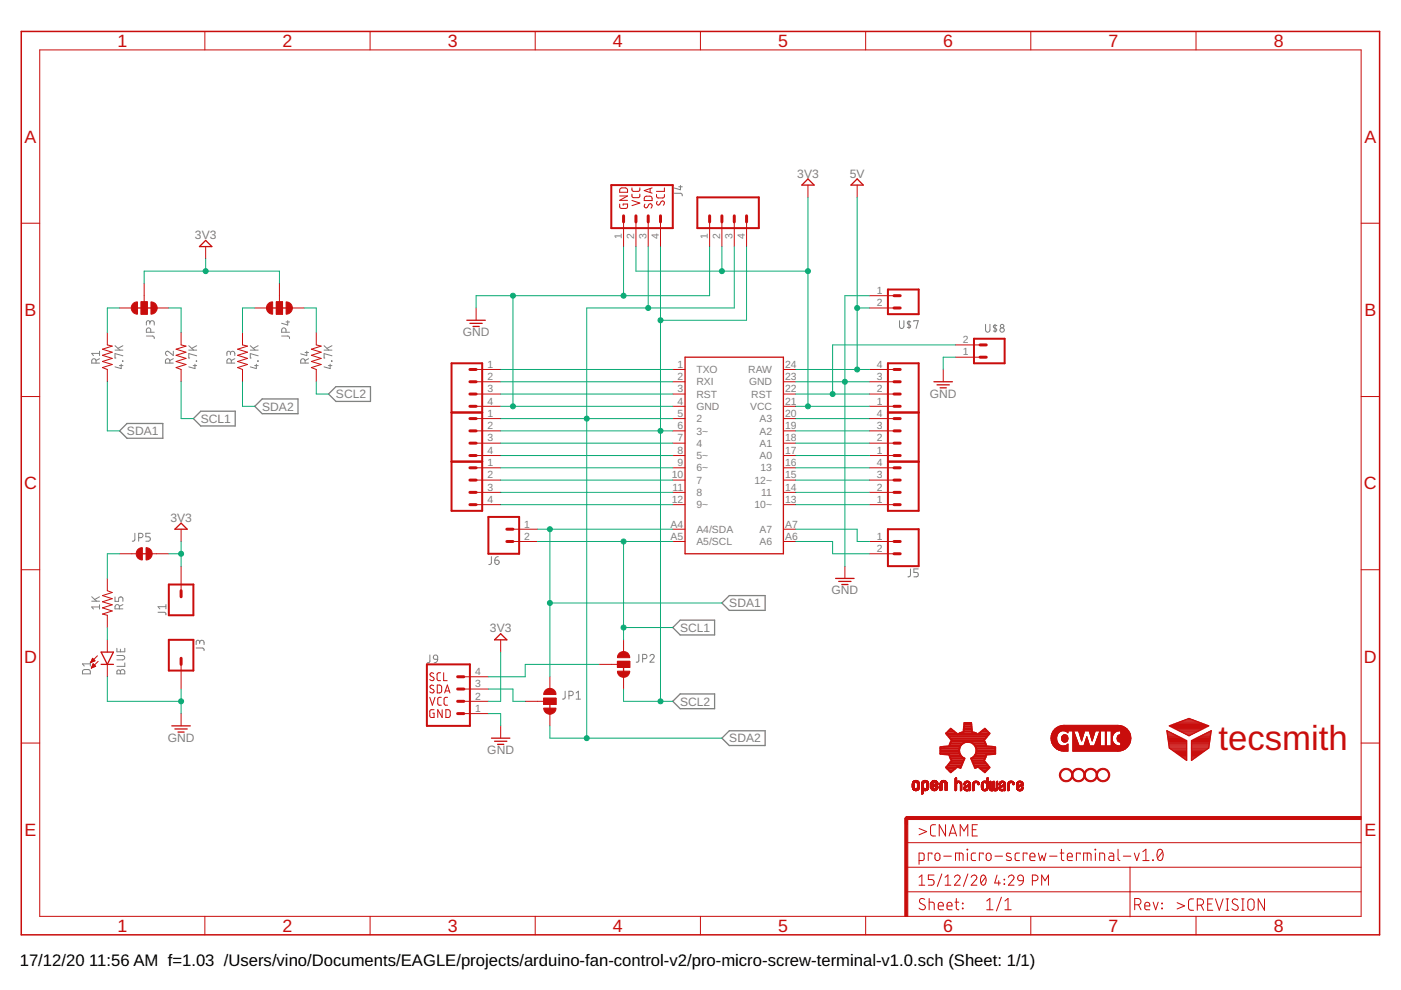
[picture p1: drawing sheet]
<svg xmlns="http://www.w3.org/2000/svg" width="297mm" height="210mm" viewBox="0 0 297 210" stroke-linecap="round" stroke-linejoin="round" font-family="sans-serif">
<defs><g id="words">
<text font-size="7.4" fill="#c90d0c" x="258.4" y="159.1">tecsmith</text>
<g font-size="3.8" fill="#c90d0c">
<text x="24.9" y="10">1</text>
<text x="59.9" y="10">2</text>
<text x="94.9" y="10">3</text>
<text x="130" y="10">4</text>
<text x="165" y="10">5</text>
<text x="200" y="10">6</text>
<text x="235" y="10">7</text>
<text x="270" y="10">8</text>
<text x="5.2" y="30.3">A</text>
<text x="289.3" y="30.3">A</text>
<text x="5.2" y="67">B</text>
<text x="289.3" y="67">B</text>
<text x="5.1" y="103.8">C</text>
<text x="289.2" y="103.8">C</text>
<text x="5.1" y="140.5">D</text>
<text x="289.2" y="140.5">D</text>
<text x="5.2" y="177.3">E</text>
<text x="289.3" y="177.3">E</text>
<text x="24.9" y="197.6">1</text>
<text x="59.9" y="197.6">2</text>
<text x="94.9" y="197.6">3</text>
<text x="130" y="197.6">4</text>
<text x="165" y="197.6">5</text>
<text x="200" y="197.6">6</text>
<text x="235" y="197.6">7</text>
<text x="270" y="197.6">8</text>
</g>
<g font-size="3.5">
<text x="4.2" y="204.7">17/12/20</text>
<text x="18.9" y="204.7">11:56 AM f=1.03 /Users/vino/Documents/EAGLE/projects/arduino-fan-control-v2/pro-micro-screw-terminal-v1.0.sch (Sheet: 1/1)</text>
</g>
<g font-size="2.6" fill="#808080">
<text x="169" y="37.7">3V3</text>
<text x="180.2" y="37.7">5V</text>
<text x="41.3" y="50.7">3V3</text>
<text x="98.1" y="71.3">GND</text>
<text x="42.6" y="89.7">SCL1</text>
<text x="55.6" y="87.1">SDA2</text>
<text x="71.2" y="84.5">SCL2</text>
<text x="197.1" y="84.3">GND</text>
<text x="26.9" y="92.3">SDA1</text>
<text x="36.1" y="110.6">3V3</text>
<text x="154.6" y="128.8">SDA1</text>
<text x="176.3" y="126">GND</text>
<text x="103.9" y="134.1">3V3</text>
<text x="144.2" y="134">SCL1</text>
<text x="144.2" y="149.6">SCL2</text>
<text x="35.6" y="157.3">GND</text>
<text x="103.3" y="159.9">GND</text>
<text x="154.6" y="157.4">SDA2</text>
</g>
<g font-size="2.2" fill="#808080">
<text x="131.9" y="50.7" transform="rotate(-90 131.9 50.7)">1</text>
<text x="134.5" y="50.7" transform="rotate(-90 134.5 50.7)">2</text>
<text x="137.1" y="50.7" transform="rotate(-90 137.1 50.7)">3</text>
<text x="139.7" y="50.7" transform="rotate(-90 139.7 50.7)">4</text>
<text x="150.1" y="50.7" transform="rotate(-90 150.1 50.7)">1</text>
<text x="152.7" y="50.7" transform="rotate(-90 152.7 50.7)">2</text>
<text x="155.3" y="50.7" transform="rotate(-90 155.3 50.7)">3</text>
<text x="157.9" y="50.7" transform="rotate(-90 157.9 50.7)">4</text>
<text x="185.9" y="62.3">1</text>
<text x="185.9" y="64.9">2</text>
<text x="103.3" y="78">1</text>
<text x="143.7" y="78">1</text>
<text x="166.5" y="78">24</text>
<text x="185.9" y="78">4</text>
<text x="204.2" y="75.4">1</text>
<text x="204.2" y="72.8">2</text>
<text x="103.3" y="80.6">2</text>
<text x="103.3" y="83.2">3</text>
<text x="143.7" y="83.2">3</text>
<text x="143.7" y="80.6">2</text>
<text x="147.6" y="81.7">RXI</text>
<text x="147.6" y="79.1">TXO</text>
<text x="158.6" y="79.1">RAW</text>
<text x="158.8" y="81.7">GND</text>
<text x="166.5" y="80.6">23</text>
<text x="166.5" y="83.2">22</text>
<text x="185.9" y="83.2">2</text>
<text x="185.9" y="80.6">3</text>
<text x="103.3" y="85.8">4</text>
<text x="103.3" y="88.4">1</text>
<text x="143.7" y="88.4">5</text>
<text x="143.7" y="85.8">4</text>
<text x="147.6" y="89.5">2</text>
<text x="147.6" y="86.9">GND</text>
<text x="147.6" y="84.3">RST</text>
<text x="159" y="86.9">VCC</text>
<text x="159.3" y="84.3">RST</text>
<text x="161" y="89.5">A3</text>
<text x="166.5" y="88.4">20</text>
<text x="166.5" y="85.8">21</text>
<text x="185.9" y="88.4">4</text>
<text x="185.9" y="85.8">1</text>
<text x="103.3" y="91">2</text>
<text x="103.3" y="93.6">3</text>
<text x="143.7" y="91">6</text>
<text x="143.7" y="93.6">7</text>
<text x="147.6" y="92.1">3~</text>
<text x="147.6" y="94.7">4</text>
<text x="161" y="94.8">A1</text>
<text x="161" y="92.1">A2</text>
<text x="166.5" y="93.6">18</text>
<text x="166.5" y="91">19</text>
<text x="185.9" y="93.6">2</text>
<text x="185.9" y="91">3</text>
<text x="103.3" y="96.2">4</text>
<text x="103.3" y="98.8">1</text>
<text x="103.3" y="101.4">2</text>
<text x="142.4" y="101.4">10</text>
<text x="143.7" y="96.2">8</text>
<text x="143.7" y="98.8">9</text>
<text x="147.6" y="97.4">5~</text>
<text x="147.6" y="100">6~</text>
<text x="161" y="97.4">A0</text>
<text x="161.2" y="100">13</text>
<text x="166.5" y="101.4">15</text>
<text x="166.5" y="98.8">16</text>
<text x="166.5" y="96.2">17</text>
<text x="185.9" y="101.4">3</text>
<text x="185.9" y="98.8">4</text>
<text x="185.9" y="96.2">1</text>
<text x="103.3" y="104">3</text>
<text x="103.3" y="106.6">4</text>
<text x="142.4" y="106.6">12</text>
<text x="142.6" y="104">11</text>
<text x="147.6" y="102.6">7</text>
<text x="147.6" y="105.2">8</text>
<text x="147.6" y="107.8">9~</text>
<text x="160" y="107.8">10~</text>
<text x="160" y="102.6">12~</text>
<text x="161.4" y="105.2">11</text>
<text x="166.5" y="106.6">13</text>
<text x="166.5" y="104">14</text>
<text x="185.9" y="106.6">1</text>
<text x="185.9" y="104">2</text>
<text x="111.2" y="111.8">1</text>
<text x="142.2" y="111.8">A4</text>
<text x="147.6" y="113">A4/SDA</text>
<text x="161" y="113">A7</text>
<text x="166.5" y="111.8">A7</text>
<text x="111.2" y="114.5">2</text>
<text x="142.2" y="114.5">A5</text>
<text x="147.6" y="115.6">A5/SCL</text>
<text x="161" y="115.6">A6</text>
<text x="166.5" y="114.5">A6</text>
<text x="185.9" y="114.5">1</text>
<text x="185.9" y="117.1">2</text>
<text x="100.7" y="143.1">4</text>
<text x="100.7" y="148.3">2</text>
<text x="100.7" y="145.7">3</text>
<text x="100.7" y="150.9">1</text>
</g>
</g></defs>
<g fill="none" stroke="#808080" stroke-width=".21">
<path d="M143.9 39.6h.8M144.3 39.3v.9l-1.3-.3M143 41h1.4l.3 .5M20.4 77v-.5a.46 .46 0 0 0-.5-.4 .46 .46 0 0 0-.4 .4v.5h1.6M21.1 74.5v.9M21.1 76.1l-.7 .3M21.1 74.9h-1.6l.3 .5M24.4 74.2h1.7M24.4 73.3l1 .9M25.3 77.5h.8M25.7 77.2v.9l-1.3-.3M26 76.5l.1 .1z"/>
<path d="M26.1 75.4l-1.7-.4v.9h.2M26.1 73.3l-1.1 .6M31 71.2l1.5 .1 .2 .2v.3M31.8 68.5a.47 .47 0 0 1 .4-.5 .47 .47 0 0 1 .5 .5v.4M31.8 68.7v-.4a.37 .37 0 0 0-.4-.3 .37 .37 0 0 0-.4 .3v.6M32 70.4v-.4a.47 .47 0 0 0-.5-.5 .47 .47 0 0 0-.5 .5v.4h1.7M36 77v-.5a.47 .47 0 0 0-.5-.4 .47 .47 0 0 0-.4 .4v.5h1.6M36.7 74.5v.9l-.9-.8a.45 .45 0 0 0-.7 .2 .45 .45 0 0 0 .4 .6M36.7 76.1l-.7 .3M40 74.2h1.7M40 73.3l1 .9M41 77.5h.7"/>
<path d="M41.3 77.2v.9l-1.3-.3M41.6 76.5l.1 .1zM41.7 75.4l-1.7-.4v.9h.2M41.7 73.3l-1 .6M48.9 74.9a.47 .47 0 0 1 .4-.4 .47 .47 0 0 1 .5 .4v.5M48.9 75.2v-.4a.37 .37 0 0 0-.4-.3 .37 .37 0 0 0-.4 .3v.6M49 77v-.5a.47 .47 0 0 0-.4-.4 .47 .47 0 0 0-.5 .4v.5h1.7M49.8 76.1l-.8 .3M53.1 74.2h1.6M53.1 73.3l1 .9M54 77.5h.7M54.4 77.2v.9l-1.3-.3"/>
<path d="M54.6 76.5l.1 .1zM54.7 75.4l-1.6-.4v.9h.2M54.7 73.3l-1 .6M59.7 71.2l1.5 .1 .2 .5M60.6 70.4v-.4a.47 .47 0 0 0-.4-.5 .47 .47 0 0 0-.5 .5v.4h1.7M60.6 68.3h.8M61 68v.9l-1.3-.4M64.7 77v-.5a.47 .47 0 0 0-.5-.4 .47 .47 0 0 0-.4 .4v.5h1.6M64.7 74.7h.7M65 74.5v.9l-1.2-.4M65.4 76.1l-.7 .3M68.7 74.2h1.7"/>
<path d="M68.7 73.3l1 .9M69.6 77.5h.8M70 77.2v.9l-1.3-.3M70.3 76.5l.1 .1zM70.4 75.4l-1.7-.4v.9h.2M70.4 73.3l-1.1 .6M190.7 68v1.2a.47 .47 0 0 0 .5 .5 .47 .47 0 0 0 .4-.5v-1.2M192.7 68v1.7M193.1 68.3l-.3-.1-.4 .1 .1 .4 .6 .5-.2 .3-.5-.1M193.8 68.2v-.2h.9l-.5 1.7M209 68.8v1.2a.47 .47 0 0 0 .4 .4 .47 .47 0 0 0 .5-.4v-1.2M211 68.8v1.6"/>
<path d="M211.3 69l-.3-.1-.4 .2 .1 .4 .6 .5-.2 .3-.5-.1M28.6 113.1v1.4l-.6 .2M29.4 114h.5a.47 .47 0 0 0 .4-.5 .47 .47 0 0 0-.4-.4h-.5v1.6M31.9 113.1h-1v.7h.6a.47 .47 0 0 1 .4 .5 .47 .47 0 0 1-.4 .4h-.6M104.2 118v1.5l-.6 .2M104.9 118.8h.6a.46 .46 0 0 1 .3 .5 .46 .46 0 0 1-.5 .4 .46 .46 0 0 1-.4-.5zM105.6 118l-.4 .2-.3 .6M19.5 127.5h1.6M19.5 126.5l1 1M21.1 128.7h-1.6l.3 .4M21.1 128.2v.9M21.1 126.5l-1 .6"/>
<path d="M24.4 126.6v.9h.7v-.5a.46 .46 0 0 1 .5-.4 .46 .46 0 0 1 .5 .4v.5M24.8 139h1.2a.47 .47 0 0 1 .5 .4 .47 .47 0 0 1-.5 .5h-1.2M24.8 137.5v.7h1.7v-.7M25.3 129.1v-.4a.47 .47 0 0 0-.5-.5 .47 .47 0 0 0-.4 .5v.4h1.7M25.5 137.6v.6M26.1 128.2l-.8 .3M33.5 129.8h1.4l.3 .2v.4M35.2 128.2v.9M35.2 128.6h-1.7l.4 .5M41.6 137.4h1.4l.2 .2 .1 .3M42.3 136.2a.47 .47 0 0 1 .5-.5 .47 .47 0 0 1 .5 .5v.5M42.3 136.5v-.4a.37 .37 0 0 0-.3-.4 .37 .37 0 0 0-.4 .4v.6"/>
<path d="M91.1 138.9v1.4l-.5 .2M92 139l.3-.1 .4 .1 .1 .8-.8-.1-.1-.4zM92.8 139.8l-.1 .4-.6 .3M135.4 138.7v1.5l-.2 .2h-.3M136.2 139.7h.5a.46 .46 0 0 0 .5-.5 .46 .46 0 0 0-.5-.5h-.5v1.7M137.8 139.1a.46 .46 0 0 1 .6-.3 .46 .46 0 0 1 .2 .7l-.8 .9h.9M193 120.6v1.5l-.5 .2M194.7 120.6h-.9v.8h.5a.47 .47 0 0 1 .4 .4 .47 .47 0 0 1-.4 .5h-.5M17.6 142.1l1.3-.1 .2 .2 .1 .7h-1.7zM19.2 140.3v.9M19.2 140.8h-1.7l.4 .4M24.9 142.2l.4-.1 .2 .3a.47 .47 0 0 1 .5-.4 .47 .47 0 0 1 .5 .4v.5h-1.7z"/>
<path d="M25.5 142.4v.5M26.5 140.5v.8h-1.7M119.8 146.6v1.4l-.5 .2M120.6 147.5h.5a.47 .47 0 0 0 .4-.5 .47 .47 0 0 0-.4-.4h-.5v1.6M122.2 148.2h.9M122.2 146.9l.4-.3v1.6"/>
<circle cx="212.5" cy="69.1" r=".37"/>
<circle cx="212.5" cy="70" r=".46"/>
</g>
<path d="M25.4 91.4l1.5-1.6h7.6v3.1h-7.6zM41 88.8l1.6-1.6h7.3v3.1h-7.3zM55.6 84.6h7.6v3.1h-7.6l-1.6-1.6zM69.7 83.5l1.5-1.5h7.3v3.1h-7.3zM142.6 133.1l1.6-1.6h7.3v3.1h-7.3zM153.1 127.8l1.5-1.5h7.6v3.1h-7.6zM142.6 148.7l1.6-1.6h7.3v3.2h-7.3zM153.1 156.5l1.5-1.6h7.6v3.2h-7.6z" fill="none" stroke="#808080" stroke-width=".28"/>
<g fill="#c90d0c" stroke="#c90d0c" stroke-width=".21">
<path d="M191.8 173.5h.7v20.8h-.7z"/>
<path d="M192.2 173.1h96.4v.7h-96.4z"/>
<path d="M130.9 140.2h2.6v1.3h-2.6z"/>
<path d="M115.3 148h2.6v1.4h-2.6z"/>
<path d="M29.9 64h1.3v2.6h-1.3z"/>
<path d="M58.6 64h1.3v2.6h-1.3z"/>
</g>
<g fill="none" stroke="#c90d0c" stroke-width=".21">
<path d="M8.4 10.6h280.2v183.7h-280.2zM43.4 6.7v3.9M78.5 6.7v3.9M113.5 6.7v3.9M148.5 6.7v3.9M183.5 6.7v3.9M218.5 6.7v3.9M253.6 6.7v3.9M131.5 40l.3-.2 1 .1 .2 .2 .1 .7h-1.7zM134 39.8v.6l.4 .2h1l.2-.2 .1-.6M137.8 40v.8M138.3 39.8l-1.7 .6 1.7 .6"/>
<path d="M140.9 39.8v.8h-1.7M171.3 39.2v2.6M181.7 39.2v2.6M4.5 47.3h3.9M43.6 52.3v2.6M131.4 43.3l.1 .8h1.4l.2-.8h-1v.2M131.4 41.6h1.7l-1.7 .9h1.7M132.2 47.1v5.2M134 41.2v.5l.4 .2h1l.2-.2 .1-.5M134 42.5l1.7 .6-1.7 .5M134.8 47.1v5.2M136.7 43.3l-.1 .6 .4 .2 .3-.2 .3-.5a.39 .39 0 0 1 .5-.2 .39 .39 0 0 1 .1 .6l-.2 .3"/>
<path d="M136.7 41.7l1.3-.1 .2 .3 .1 .6h-1.7zM137.4 47.1v5.2M139.2 41.2v.6l.4 .2h1l.2-.2 .1-.6M139.3 42.7l-.1 .4 .4 .4 .2-.1 .4-.6a.45 .45 0 0 1 .7 0 .45 .45 0 0 1-.3 .7M140 47.1v5.2M150.5 47.1v5.2M153.1 47.1v5.2M155.7 47.1v5.2M158.3 47.1v5.2M288.6 47.3h3.9M22.8 70.5v2.6l1 .3-2.1 .6 2.1 .7-2.1 .6 2.1 .7-2.1 .6 2.1 .7-2.1 .6 1.1 .4v2.6M25.4 65.3h2.6"/>
<path d="M29.9 64h1.3v2.6h-1.3zM30.6 60.1v3.9M33.2 65.3h2.6M38.4 70.5v2.6l1 .3-2.1 .6 2.1 .7-2.1 .6 2.1 .7-2.1 .6 2.1 .7-2.1 .6 1.1 .4v2.6M51.4 70.5v2.6l1.1 .3-2.1 .6 2.1 .7-2.1 .6 2.1 .7-2.1 .6 2.1 .7-2.1 .6 1 .4v2.6M54 65.3h2.6M58.6 64h1.3v2.6h-1.3zM59.2 60.1v3.9M61.8 65.3h2.7M67.1 70.5v2.6l1 .3-2.1 .6 2.1 .7-2.1 .6 2.1 .7-2.1 .6 2.1 .7-2.1 .6 1.1 .4v2.6M100.9 78.3h5.3M100.9 65.3v2.6"/>
<path d="M142.6 78.3h2.6M166.1 78.3h2.6M184.3 78.3h5.2M184.3 62.7h5.2M184.3 65.3h5.2M200 78.3v2.6M202.6 75.7h5.2M202.6 73.1h5.2M4.5 84.1h3.9M100.9 88.8h5.3M100.9 91.4h5.3M100.9 94h5.3"/>
<path d="M100.9 96.6h5.3M100.9 99.2h5.3M100.9 86.1h5.3M100.9 80.9h5.3M100.9 83.5h5.3M142.6 88.8h2.6M142.6 91.4h2.6M142.6 94h2.6M142.6 96.6h2.6M142.6 99.2h2.6M142.6 86.1h2.6M142.6 80.9h2.6"/>
<path d="M142.6 83.5h2.6M166.1 88.8h2.6M166.1 91.4h2.6M166.1 94h2.6M166.1 96.6h2.6M166.1 99.2h2.6M166.1 86.1h2.6M166.1 80.9h2.6M166.1 83.5h2.6M184.3 88.8h5.2M184.3 91.4h5.2M184.3 94h5.2"/>
<path d="M184.3 96.6h5.2M184.3 99.2h5.2M184.3 86.1h5.2M184.3 80.9h5.2M184.3 83.5h5.2M288.6 84.1h3.9M25.4 117.4h3.5M32.3 117.4h3.5M38.4 112.2v2.6M100.9 101.8h5.3M100.9 104.4h5.3M100.9 107h5.3"/>
<path d="M108.8 112.2h5.2M108.8 114.8h5.2M142.6 101.8h2.6M142.6 104.4h2.6M142.6 107h2.6M142.6 112.2h2.6M142.6 114.8h2.6M166.1 101.8h2.6M166.1 104.4h2.6M166.1 107h2.6M166.1 112.2h2.6M166.1 114.8h2.6"/>
<path d="M184.3 101.8h5.2M184.3 104.4h5.2M184.3 107h5.2M184.3 114.8h5.2M184.3 117.4h5.2M4.5 120.8h3.9M19.5 139.9h.4M19.5 139.8h.3M19.6 139.6h.1M19.6 139.6l.6 .5-1 .4zM20.7 139l-1.5 1.5M22.8 122.6v2.6l1 .4-2.1 .7 2.1 .6-2.1 .7 2.1 .6-2.1 .7 2.1 .6-2.1 .7 1.1 .3v2.6"/>
<path d="M22.8 135.7v2.6M38.4 120v5.2M106.2 135.7v2.6M132.2 135.7v2.6M179.1 120v2.6M288.6 120.8h3.9M4.5 157.5h3.9M19.3 140.4h.2M19.3 140.3h.4M19.4 141.6h.1M19.4 140.1h.6M19.4 141.5h.3"/>
<path d="M19.4 140h.7M19.5 141.4h.5M19.5 141.3h.8M19.6 141.1h.6M19.6 141h.4M19.7 140.9h.2M19.7 140.8h.1M20.3 141.3l-.6-.6-.3 .9M20.3 141.3l-.9 .3M20.8 140.2l-1.4 1.4M22.8 140.9v2.6M38.4 140.9v5.2"/>
<path d="M38.4 151.3v2.6M91.1 147.8l.6 1.7 .5-1.7M91.9 145.4l-.4-.2-.2 .2-.1 .2v.3l.7 .3a.45 .45 0 0 1-.1 .7 .45 .45 0 0 1-.7-.2M91.9 142.8l-.4-.2-.2 .1-.1 .3v.3l.7 .3a.45 .45 0 0 1-.1 .7 .45 .45 0 0 1-.7-.2M92 150.5h-.7l-.2 .2v1.1l.2 .3h.7v-.9h-.2M92.7 145.2l.7 .1 .2 .2v1.1l-.2 .3h-.7zM93.4 142.6l-.5 .1-.2 .3v1.1l.2 .2h.5M93.6 147.8l-.6 .1-.2 .3v1.1l.2 .2h.6M93.7 150.5v1.6l-.9-1.6v1.6M94.1 142.6v1.7h.7M94.3 146.9l.5-1.7 .6 1.7M94.4 146.5h.8"/>
<path d="M94.5 150.5h.7l.2 .2 .1 1-.3 .4h-.7zM94.9 147.8l-.5 .1-.3 .3 .1 1.1 .2 .2h.5M98.3 151.3h5.2M98.3 148.7h5.2M98.3 146.1h5.2M98.3 143.5h5.2M106.2 153.9v2.6M111.4 148.7h3.9M115.3 148h2.6v1.4h-2.6zM116.6 143.5v2.6M116.6 151.3v2.6M127 140.9h3.9"/>
<path d="M130.9 140.2h2.6v1.3h-2.6zM132.2 143.5v2.6M222.8 156.5l.1 .6M222.8 156.7h1.2M222.8 156.6h1.2M222.8 156.5h1.2M222.8 156.4h1.2M222.9 156.9h1.1M222.9 156.8h1.1M222.9 156.3h1.1M222.9 156.2h1.1M222.9 156l-.1 .5"/>
<path d="M222.9 157.1h.1M222.9 157h1.2M222.9 156.1h1.2M222.9 156h1.2M222.9 155.9v.1M222.9 157.1l.2 .5M222.9 157.1h1.2M222.9 155.9h1.2M222.9 155.8h1.3M222.9 157.2h1.2M223 157.3h1.2M223 155.7h1.2"/>
<path d="M223 157.4h1.2M223 157.5h1.2M223 155.6h1.2M223 157.5h1.3M223 155.6h1.3M223.1 157.6l.5 .8M223.1 157.6h1.2M223.1 155.5h1.2M223.1 155.4h1.3M223.1 157.7h1.3M223.1 155.3h1.4M223.1 157.8h1.4"/>
<path d="M223.2 155.3h1.3M223.2 157.8h1.3M223.2 157.9h1.4M223.2 155.2h1.4M223.2 155.1h1.5M223.2 158h1.5M223.3 155h1.6M223.3 158h1.5M223.3 155l-.4 .9M223.3 155h1.8M223.3 158.1h1.7M223.4 154.9h15.8"/>
<path d="M223.4 158.2h3M223.4 154.8h15.8M223.5 158.2h2.9M223.5 154.8h15.6M223.5 158.3h2.9M223.5 154.7h15.6M223.6 158.4h2.8M223.6 158.4l.4 .4M223.6 154.6h15.4M223.6 154.6l-.3 .4M223.6 158.5h2.8M223.7 154.6h-.1"/>
<path d="M223.7 154.6h15.2M223.7 158.5h2.7M223.8 154.5h15M223.8 158.6h2.6M223.8 154.4h15M223.9 158.7h2.5M223.9 154.3h14.8M224 158.7h2.4M224 154.3l-.3 .3M224 158.8h.1M224 156.5v.4M224 154.3h14.6"/>
<path d="M224 156.9l.1 .3M224 156.9h.1M224 156.2v.3M224.1 154.2l-.1 .1M224.1 158.8h2.3M224.1 157.2l.1 .3M224.1 155.9l-.1 .3M224.1 154.2h14.4M224.2 158.9h2.2M224.2 157.5h.1M224.3 155.6l-.2 .3M224.3 154.1h14"/>
<path d="M224.3 157.5l.6 .6M224.3 159h2.1M224.4 154.1h13.8M224.5 159h1.9M224.5 154h13.6M224.6 155.2l-.3 .4M224.6 159.1h1.8M224.8 153.9h13M224.9 159.2h1.5M224.9 158.1h.1M224.9 155l-.3 .2M224.9 158.1l.6 .1"/>
<path d="M225 153.9h12.6M225.1 156.6h1.3M225.1 156.5h1.3M225.1 156.8h1.3M225.1 156.7h1.3M225.1 156.4h1.3M225.1 156.9a.67 .67 0 0 0 1.2 .2M225.1 156.3h1.3M225.1 156.3v.6M225.1 156.9h1.3M225.1 157h1.2M225.1 156.2h1.3"/>
<path d="M225.2 157h1.1M225.2 156.1h1.1M225.2 159.2h1.2M225.2 157.1h1.1M225.2 156h1.1M225.3 156l-.2 .3M225.3 156h.1M225.3 157.2h.9M225.3 156h.9M225.4 155.9h.7M225.4 157.2h.7M225.4 154.9l-.5 .1"/>
<path d="M225.5 155.9l-.2 .1M225.5 155.8h.5M225.6 157.3h.3M225.6 154.9l11.6 .1M225.7 158.2h-.1M225.8 155h.2M225.9 158.1l-.1 .1M225.9 158.1h.5M226 155.8l-.5 .1M226 155.8v.1M226 155l.1 .1M226 155h.4"/>
<path d="M226 155.9l.2 .1M226.1 158h.3M226.1 155.1l.2 .1M226.1 155.1h.3M226.2 158h.2M226.2 156h.1M226.3 155.2v.1M226.3 155.2h.1M226.3 156l.1 .3M226.3 157.9h.1M226.3 155.3h.1M226.4 155.3h.1"/>
<path d="M226.4 156.9l-.1 .2M226.4 156.3v.6M226.4 157.8v1.5l-1.4-.1-.9-.4M226.4 155v.4l-.1-.1M226.4 157.8h.1M226.4 157.8l-.5 .3M226.5 155h-.1M227.5 157.5h1.1M227.5 159.2h9.9M227.5 158.2h11.7M227.5 155.8h.4M227.5 157.3h1"/>
<path d="M227.5 158.1h9.5M227.5 159.2h10.2M227.5 159.1h10.5M227.5 159h10.6M227.5 159h10.8M227.5 158.9h10.9M227.5 158.8h11M227.5 158.7h11.1M227.5 158.7h11.2M227.5 158.6h11.3M227.5 158.5h11.4M227.5 158.5h11.5"/>
<path d="M227.5 158.4h11.5M227.5 158.3h11.6M227.5 158.2h11.6M227.5 158h1.2M227.5 157.9h1.2M227.5 157.8h1.2M227.5 157.8h1.1M227.5 157.7h1.1M227.5 157.6h1.1M227.5 157.5h1M227.5 157.4h1M227.5 157.2h1"/>
<path d="M227.5 157.2h.9M227.5 157.1h.9M227.5 157h.9M227.5 156.9h.8M227.5 156.8h.8M227.5 156.7h.8M227.5 156.6h.7M227.5 156.5h.7M227.5 156.4h.7M227.5 156.3h.6M227.5 156.2h.6M227.5 156.1h.5"/>
<path d="M227.5 156h.5M227.5 155.9h.5M227.5 155.7h.4M227.5 155.6h.4M227.5 155.6h.3M227.5 155.5h.3M227.5 155.4h.3M227.5 155.3h.3M227.5 155.3h.2M227.5 155.2h.2M227.5 155.1h.2M227.5 155h.2"/>
<path d="M227.6 155h-.1v4.3h9.5l1.1-.2 .5-.3M227.6 155l1.2 3.1M228.7 155l.6 2.1M228.7 155h1.2M228.7 155.1h1.2M228.7 155.2h1.2M228.8 155.3h1M228.8 155.4h1M228.8 155.5h1M228.9 155.6h.9M228.9 155.7h.8M228.9 155.8h.8"/>
<path d="M229 155.9h.7M229 156h.7M229 156h.6M229 156.1h.6M229 156.2h.6M229.1 156.3h.5M229.1 156.4h.4M229.1 156.5h.4M229.2 156.5h.3M229.2 156.6h.3M229.2 156.7h.2M229.2 156.8h.2"/>
<path d="M229.3 156.9h.1M229.3 157h.1M229.8 158.1h.1M229.8 158h1.2M229.9 158h1.1M229.9 157.9h1M229.9 157.8h1M230 157.7h.9M230 155l-.7 2.1M230 157.6h.9M230 157.5h.8M230 157.4h.8"/>
<path d="M230.1 157.3h.7M230.1 157.2h.7M230.1 157.2h.6M230.1 157.1h.6M230.2 157h.5M230.2 156.9h.5M230.2 156.8h.4M230.3 156.8h.3M230.3 156.7h.3M230.3 156.6h.2M230.3 156.5h.2M230.4 156.4h.1"/>
<path d="M230.4 156.3h.1M230.4 156.2l-.6 1.9M230.4 156.2l.7 1.9M230.4 156.2h.1M230.9 155l.6 2.1M231 155h1.2M231 155.1h1.2M231 155.2h1.1M231 155.3h1.1M231.1 155.4h1M231.1 155.3h1M231.1 155.5h1"/>
<path d="M231.1 155.6h.9M231.1 155.7h.9M231.2 155.8h.8M231.2 155.8h.7M231.2 155.9h.7M231.2 156h.7M231.3 156.1h.6M231.3 156.2h.5M231.3 156.3h.5M231.4 156.4h.4M231.4 156.5h.4M231.4 156.5h.3"/>
<path d="M231.4 156.6h.3M231.4 156.7h.3M231.5 156.8h.2M231.5 156.8h.1M231.5 156.9h.1M231.5 157h.1M232.1 158.1h-.1M232.1 158h1.2M232.2 157.9h1.1M232.2 157.8h1.1M232.2 155l-.7 2.1M232.2 157.7h1.1"/>
<path d="M232.2 157.6h1.1M232.3 157.5h1M232.3 157.4h1M232.3 157.3h1M232.4 157.2h.9M232.4 157.1h.9M232.5 157h.8M232.5 156.9h.8M232.5 156.8h.8M232.6 156.8h.7M232.6 156.7h.7M232.6 156.6h.7"/>
<path d="M232.6 156.5h.7M232.7 156.5h.6M232.7 156.4h.6M232.7 156.3h.6M232.8 156.2h.5M232.8 156.1h.5M232.8 156h.5M232.9 156h.4M232.9 155.9h.4M232.9 155.8h.4M233 155.7h.3M233 155.6h.3"/>
<path d="M233 155.5h.3M233 155.4h.3M233.1 155.3h.2M233.1 155.2h.2M233.2 155.1h.1M233.2 155h.1M233.2 155l-1.1 3.1M233.3 155v3.1M234.4 157.5h.2M234.4 155v3.1h.2v-3.1M234.4 155.8h.2M234.4 157.3h.2"/>
<path d="M234.4 158h.2M234.4 157.9h.2M234.4 157.8h.2M234.4 157.7h.2M234.4 157.6h.2M234.4 157.4h.2M234.4 157.2h.2M234.4 157.1h.2M234.4 157h.2M234.4 156.9h.2M234.4 156.8h.2M234.4 156.7h.2"/>
<path d="M234.4 156.6h.2M234.4 156.5h.2M234.4 156.4h.2M234.4 156.3h.2M234.4 156.2h.2M234.4 156.1h.2M234.4 156h.2M234.4 155.9h.2M234.4 155.7h.2M234.4 155.6h.2M234.4 155.5h.2M234.4 155.4h.2"/>
<path d="M234.4 155.3h.2M234.4 155.2h.2M234.4 155.1h.2M234.4 155h.2M234.6 155h.1M234.6 158.1h.1M235.6 157.5h.5M235.6 155v3.1l.6-.4M235.6 155.8h.4M235.6 157.3h.4M235.6 158h1.1M235.6 158h1"/>
<path d="M235.6 157.9h.9M235.6 157.8h.8M235.6 157.8h.7M235.6 157.7h.6M235.6 157.6h.6M235.6 157.4h.4M235.6 157.2h.3M235.6 157.1h.3M235.6 157h.3M235.6 156.9h.3M235.6 156.8h.2M235.6 156.7h.2"/>
<path d="M235.6 156.6h.2M235.6 156.5h.2M235.6 156.4h.2M235.6 156.3h.2M235.6 156.3h.3M235.6 156.2h.3M235.6 156.1h.3M235.6 156h.3M235.6 155.9h.3M235.6 155.7h.5M235.6 155.6h.5M235.6 155.5h.6"/>
<path d="M235.6 155.4h.6M235.6 155.3h.7M235.6 155.3h.8M235.6 155.2h.9M235.6 155.1h1.1M235.6 155h1.2M235.8 156.6l.1 .6M235.8 156.5v.1M235.9 157.2h.1M235.9 157.2l.3 .5M235.9 155.9l-.1 .6M236.2 157.7h.1"/>
<path d="M236.2 155.4l-.3 .5M236.3 157.7l.5 .4 .6 .1M236.8 155l-.6 .4M236.9 156.5v.3M236.9 156.7h2.9M236.9 156.6h2.9M236.9 156.5h2.9M236.9 156.8h2.8M236.9 156.4h2.9M236.9 156.3h2.9M236.9 156.3v.2M236.9 156.8v.1"/>
<path d="M236.9 156.9l.3 .4M236.9 156.9h2.8M236.9 156.3h2.8M236.9 156.2v.1M236.9 156.2h2.8M236.9 157h2.8M237 156.1h2.7M237 157h2.7M237 156h2.7M237 156l-.1 .2M237 157.1h2.7M237 156h.1"/>
<path d="M237.1 156h2.6M237.1 157.2h2.6M237.2 155.9h2.5M237.2 157.2h2.4M237.2 157.3h.3M237.3 155.8h2.4M237.4 154.9l-.6 .1M237.4 157.3h2.2M237.4 155.8l-.4 .2M237.6 157.3v.8M237.6 157.5h2M237.6 155h1.7"/>
<path d="M237.6 154.9v.9M237.6 158.1l-.1 .1M237.6 158.1h1.7M237.6 158h1.7M237.6 158h1.8M237.6 157.9h1.8M237.6 157.8h1.8M237.6 157.8h1.9M237.6 157.7h1.9M237.6 157.6h1.9M237.6 157.4h2M237.6 155.8h2"/>
<path d="M237.6 155.7h2M237.6 155.6h2M237.6 155.5h2M237.6 155.4h1.9M237.6 155.3h1.9M237.6 155.3h1.8M237.6 155.2h1.8M237.6 155.1h1.8M238.1 154l-1.1-.2h-11.4l-1.5 .4M238.1 154l.9 .6M239 154.6h.1M239 158.5l-.4 .3"/>
<path d="M239 154.6l.3 .4M239.3 155l.2 .4M239.3 158l-.3 .5M239.5 157.6l-.2 .4M239.5 155.4l.1 .1M239.6 155.5l.1 .5M239.7 156h.1M239.7 157.1l-.2 .5M239.7 156l.1 .5M239.8 156.5l-.1 .6M239.8 156.5h.1M288.6 157.5h3.9"/>
<path d="M192.2 178.7h96.4M193.4 166.9l.4 .1M193.4 166.9h.4M193.4 166.8h.4M193.4 166.7h.4M193.4 166.6h.4M193.4 166.5h.4M193.4 166.4h.4M193.4 166.3h.4M193.4 166.2h.4M193.4 167h.5M193.4 166.1h.5"/>
<path d="M193.5 167.2h.5M193.5 167.1h.4M193.5 167l.4 .1M193.5 167.2h.6M193.5 165.9h1.4M193.5 167.3h1.4M193.5 167.3h1.3M193.5 165.8h1.3M193.6 167.4h1.2M193.6 165.8h1.2M193.6 167.4h1.1M193.6 165.7h1.2"/>
<path d="M193.7 167.5h1M193.7 165.7h1M193.7 165.6h.9M193.8 167.5h.8M193.8 165.5h.7M193.8 167.6h.7M193.8 166.2h-.4M193.9 166.1h-.5M193.9 166h-.4M194 165.5h.4M194 165.9l-.5 .1M194 167.6h.4"/>
<path d="M194.1 165.9h-.6M194.3 165.9h.6M194.3 167.2h.6M194.4 165.9l.5 .1M194.4 166h.5M194.5 167.1h.4M194.5 166.1h.4M194.5 167h.4M194.5 166.9h.4M194.5 166.8h.4M194.5 166.7h.4M194.5 166.6h.4"/>
<path d="M194.5 166.5h.4M194.5 166.4h.4M194.5 166.3h.4M194.5 166.2h.4M194.9 175.7l1.6 .6-1.6 .7M194.9 167.2h-.5M194.9 167.1h-.5M195.4 168.3h.2M195.4 168.2h.4M195.4 168.1h.4M195.4 168h.4M195.4 167.9h.4"/>
<path d="M195.4 167.8h.4M195.4 167.7h.4M195.4 167.6h.4M195.4 167.3h1.4M195.4 167.2h.6M195.4 167.1h.5M195.4 167l.5 .1M195.4 167h.4M195.4 166.9h.4M195.4 166.8h.4M195.4 166.7h.4M195.4 166.6h.4"/>
<path d="M195.4 166.5h.4M195.4 166.4h.4M195.4 166.3h.4M195.4 166.2h.4M195.4 166.1h.4M195.5 165.8h1.3M195.6 165.7h1.1M195.6 165.7h1M195.7 165.6h.9M195.7 168.3h-.3M195.8 168.2l-.4 .1M195.8 165.5h.7"/>
<path d="M195.8 166.1h-.4M195.9 166h-.5M195.9 165.9l-.5 .1M195.9 165.5h.5M196 167.6h.3M196 165.9h-.5M196.3 167.2h.5M196.3 165.9h.5M196.4 166h.5M196.4 166.1h.5M196.5 167h.4M196.5 166.1h.4"/>
<path d="M196.5 167.6h-1.1M196.5 166.2h.4M196.5 166.9h.4M196.5 166.8h.4M196.5 166.7h.4M196.5 166.6h.4M196.5 166.5h.4M196.5 166.4h.4M196.5 166.3h.4M196.6 167.5l-1.2 .1M196.7 167.5h-1.3M196.7 167.4h-1.3"/>
<path d="M196.8 167.3h-1.4M196.8 165.8l-1.3 .1M196.9 167.1h-.5M197.4 167h.4M197.4 166.6h1.1M197.4 166.4h1.4M197.4 166.4h.3M197.4 166.3h.3M197.4 166.2h.4M197.4 166.1h.4M197.4 167.2h.5M197.4 167.1h.4"/>
<path d="M197.4 167.2h.6M197.4 167.3h1.4M197.4 165.9h1.4M197.5 167.3h1.2M197.5 165.8h1.3M197.5 167.4h1.2M197.5 165.7l1.2 .1M197.5 165.7h1.2M197.6 167.4h1M197.6 167.5h1M197.6 165.6l1 .1M197.7 167.5h.8"/>
<path d="M197.7 165.6h.8M197.7 165.5h.8M197.8 167.6h.7M197.8 166.9l-.4 .1M197.8 166.1h-.4M197.8 166.9h-.4M197.8 166h-.4M197.9 165.5h.4M197.9 165.9l-.5 .1M197.9 167.6h.4M197.9 166.8l-.5 .1M198 166.4h.8"/>
<path d="M198 165.9h-.6M198 166.3h.8M198.1 166.8h-.7M198.2 166.7l-.8 .1M198.2 166.3h.6M198.2 165.9h.6M198.2 166.2h.6M198.3 166.7h-.9M198.3 165.9h.5M198.4 174.9h-.6a.51 .51 0 0 0-.5 .5l.1 1.6 .3 .2h.7M198.4 166h.4M198.4 167.1h.4"/>
<path d="M198.4 166.2h.4M198.4 166.1h.4M198.4 167h.4M198.4 166.6l-1 .1M198.5 166.9h.3M198.5 166.8h.3M198.6 166.8h.2M198.7 166.5l-1.3 .1M198.8 166.7h.1M198.8 166.5h-1.4M198.8 167.2h-.6M198.8 167.2h-.5"/>
<path d="M199.3 167.4h.4M199.3 167.3h.4M199.3 167.2h.4M199.3 167.1h.4M199.3 167h.4M199.3 166.9h.4M199.3 166.8h.4M199.3 166.7h.4M199.3 166.6h.4M199.3 166.5h.4M199.3 166.4h.4M199.3 166.3h.4"/>
<path d="M199.3 166.2h.4M199.3 166.1h.5M199.4 167.6h.1M199.4 165.9h1.3M199.4 165.8h1.3M199.5 165.8h1.2M199.5 165.7h1.1M199.6 167.6h-.3M199.6 165.7h1M199.6 165.6h.9M199.7 167.5l-.4 .1M199.7 167.5h-.4"/>
<path d="M199.7 165.5h.7M199.7 166.1h-.4M199.8 166h-.5M199.8 165.5h.5M199.9 165.9l-.5 .1M200 165.9h-.6M200.2 165.9h.5M200.3 165.9l.5 .1M200.3 166h.5M200.4 166.1h.4M200.4 167.4h.4M200.4 167.3h.4"/>
<path d="M200.4 167.2h.4M200.4 167.1h.4M200.4 167h.4M200.4 166.9h.4M200.4 166.8h.4M200.4 166.7h.4M200.4 166.6h.4M200.4 166.5h.4M200.4 166.4h.4M200.4 166.3h.4M200.4 166.2h.4M200.5 174.9v2.3l-1.4-2.3v2.3"/>
<path d="M200.7 167.6h-.3M200.8 167.5l-.4 .1M200.8 167.5h-.4M201.2 177.2l.8-2.3 .8 2.3M201.4 176.7h1.2M202.5 167.6h.1M202.5 167.4h.3M202.5 167.3h.3M202.5 167.2h.3M202.5 167.1h.3M202.5 167h.3M202.5 166.9h.3"/>
<path d="M202.5 166.8h.3M202.5 166.7h.3M202.5 166.6h.3M202.5 166.5h.3M202.5 166.4h.3M202.5 166.3h.3M202.5 166.2h.3M202.5 165.8l1.3 .1M202.5 165.8h1.2M202.5 165.7l1.1 .1M202.5 165.7h1.1M202.5 165.6h.3"/>
<path d="M202.5 165.5h.3M202.5 165.4h.3M202.5 165.3h.3M202.5 165.2h.3M202.5 165.1h.3M202.5 165h.3M202.6 165h.2M202.8 167.6h-.3M202.8 167.5l-.3 .1M202.8 167.5h-.3M202.8 166.2h-.3M202.9 166.1h-.4"/>
<path d="M203 166h-.5M203 165.7h.5M203.1 165.9l-.6 .1M203.2 165.6h.1M203.4 165.9l.4 .1M203.5 166h.4M203.5 166.1h.4M203.6 166.1h.3M203.6 177.2v-2.3l.8 1.3 .8-1.3v2.3M203.6 166.2h.3M203.6 167.6h.2M203.6 167.5h.3"/>
<path d="M203.6 167.4h.3M203.6 167.3h.3M203.6 167.2h.3M203.6 167.1h.3M203.6 167h.3M203.6 166.9h.3M203.6 166.8h.3M203.6 166.7h.3M203.6 166.6h.3M203.6 166.5h.3M203.6 166.4h.3M203.6 166.3h.3"/>
<path d="M203.8 165.9h-1.3M203.9 167.6h-.3M203.9 167.5l-.3 .1M204.4 167.3h.3M204.4 167.2h.3M204.4 167.1h.3M204.4 167h.3M204.4 166.4h.1M204.4 166.3h.3M204.4 167.4h.9M204.4 167.3h.4M204.5 167.5h.8"/>
<path d="M204.6 167.5h.7M204.6 165.9h1M204.6 165.8h1M204.6 167.6h.7M204.6 166.4h-.2M204.6 165.8h.9M204.7 166.7h1.1M204.7 166.2h-.3M204.7 165.7h.8M204.7 167.6h.6M204.7 166.1h-.3M204.8 166.1h-.4"/>
<path d="M204.8 166.9l-.4 .1M204.8 166.6h1M204.8 166h-.4M204.8 165.6h.5M204.9 166.9h-.5M204.9 166.6h.9M204.9 165.9l-.4 .1M205 167.7h-.1M205 166.8l-.6 .1M205 167.7h.1M205 165.6h.2M205.1 166.5h.7"/>
<path d="M205.1 166.8h-.6M205.2 166.5h.6M205.2 165.9h.5M205.3 166.7l-.8 .1M205.3 166h.4M205.3 166.4h.5M205.4 166.1h.3M205.4 166.3h.4M205.4 166.1h.4M205.4 166.2h.4M205.5 167.6h.1M205.5 167.5h.3"/>
<path d="M205.5 167.4h.3M205.5 167.3h.3M205.5 167.2h.3M205.5 167.1h.3M205.5 167h.3M205.5 166.9h.3M205.5 166.8h.3M205.5 166.7h.3M205.5 166.3h.3M205.5 166.2h.3M205.7 165.9h-1.2M205.8 167.6h-.3"/>
<path d="M205.8 167.5l-.3 .1M205.8 166.7h-1.2M206.1 175.9h.8M206.2 167.4h.3M206.2 167.3h.3M206.2 167.2h.3M206.2 167.1h.3M206.2 167h.3M206.2 166.9h.3M206.2 166.8h.3M206.2 166.7h.3M206.2 166.6h.3"/>
<path d="M206.2 166.5h.3M206.2 166.4h.3M206.2 166.3h.3M206.2 166.2h.3M206.4 165.9h1.1M206.4 167.6l-.2 .1M206.4 165.8h1.1M206.5 167.6h-.3M206.5 165.8h.9M206.5 167.5l-.3 .1M206.5 167.5h-.3M206.5 165.7h.8"/>
<path d="M206.6 166.2h-.4M206.6 166.1h-.4M206.6 166.1h-.3M206.7 165.7h.5M206.7 166h-.4M206.8 165.9l-.5 .1M206.9 165.6h.1M207.1 165.9h.4M207.2 166h.4M207.2 174.9h-1.1v2.3h1.1M207.3 166.1h.3M207.3 166.2h.3"/>
<path d="M207.3 166.3h.3M207.5 166.4h-.1M208.1 166.9h.3M208.1 166.8h.3M208.1 166.7h.3M208.1 166.6h.3M208.1 166.5h.3M208.1 166.4h.3M208.1 166.3h.3M208.1 167l.3 .1M208.1 167h.3M208.1 167.2h.4"/>
<path d="M208.1 167.1h.3M208.1 166.2h.3M208.1 167.3h.5M208.1 166.1h.4M208.2 167.3h.4M208.2 167.4h1.2M208.2 165.9h1.3M208.3 167.5h1M208.3 165.8h1.2M208.4 165.8h1.1M208.4 167.6h.8M208.4 166.2h-.3"/>
<path d="M208.4 165.7h1.1M208.5 166.1h-.4M208.5 167.6h.6M208.5 165.7h.6M208.6 166h-.5M208.7 165.9l-.5 .1M208.7 167.7h.1M208.7 165.6h.2M208.8 167.7h.1M208.9 165.9h.6M209 166h.5M209.1 167.2h.4"/>
<path d="M209.1 166.1h.4M209.2 167h.3M209.2 166.9h.3M209.2 166.8h.3M209.2 166.7h.3M209.2 166.6h.3M209.2 166.5h.3M209.2 166.4h.3M209.2 166.3h.3M209.2 166.2h.3M209.2 165.6h.3M209.2 165.5h.3"/>
<path d="M209.2 165.4h.3M209.2 165.3h.3M209.2 165.2h.3M209.2 165.1h.3M209.2 165h.3M209.3 165h.2M209.4 167.3h-.4M209.5 167.2h-.4M209.5 167.1h-.3M209.5 165.9h-1.3M209.8 167.2h.3M209.8 167.1h.3"/>
<path d="M209.8 167h.3M209.8 166.9h.3M209.8 166.8h.3M209.8 166.7h.3M209.8 166.6h.3M209.8 166.5h.3M209.8 166.4h.3M209.8 166.3h.3M209.8 166.2h.3M209.8 166.1h.3M209.8 166h.3M209.8 165.9h.3"/>
<path d="M209.8 165.8h.3M209.8 167.4h1.7M209.8 167.3h.4M209.8 167.3h.3M209.8 165.7h.3M209.9 167.5h1.5M210 165.6l.1 .1M210 167.6h.5M210.2 167.7h.1M210.3 167.7h.1M210.4 167.3h.5M210.5 167.2h.3"/>
<path d="M210.5 167.1h.3M210.5 167h.3M210.5 166.9h.3M210.5 166.8h.3M210.5 166.7h.3M210.5 166.6h.3M210.5 166.5h.3M210.5 166.4h.3M210.5 166.3h.3M210.5 166.2h.3M210.5 166.1h.3M210.5 166h.3"/>
<path d="M210.5 165.9h.3M210.5 165.8h.3M210.5 165.7h.3M210.6 165.7h.2M210.7 165.7h.1M210.8 167.6h.5M211.1 167.7h.1M211.2 167.3h.3M211.2 167.2h.3M211.2 167.1h.3M211.2 167h.3M211.2 166.9h.3"/>
<path d="M211.2 166.8h.3M211.2 166.7h.3M211.2 166.6h.3M211.2 166.5h.3M211.2 166.4h.3M211.2 166.3h.3M211.2 166.2h.3M211.2 166.1h.3M211.2 166h.3M211.2 165.9h.3M211.2 165.8h.3M211.3 165.7h.2"/>
<path d="M211.3 167.6h-1.3M211.4 165.7h.1M211.5 167.3h-.4M211.8 167.2h.3M211.8 167.1h.3M211.8 167h.3M211.8 167.3h.4M211.8 166.4h.1M211.8 166.3h.3M211.8 166.2h.3M211.9 167.4h.8M211.9 167.5h.8"/>
<path d="M212 165.9h1.1M212 167.5h.7M212 165.8h1M212 166.4h-.2M212.1 165.8h.9M212.1 166.3h-.3M212.1 166.2h-.3M212.1 165.7h.8M212.2 167h-.4M212.2 167.6h.5M212.2 166.1h-.4M212.2 166.9l-.4 .1"/>
<path d="M212.2 166.1h-.3M212.2 166.6h1M212.3 165.7h.5M212.3 166h-.4M212.3 166.9h-.4M212.4 166.6h.8M212.4 167.7h.1M212.4 165.9l-.5 .1M212.4 166.8l-.5 .1M212.5 165.6h.1M212.5 166.5h.7M212.6 166.8h-.7"/>
<path d="M212.6 166.5h.6M212.7 165.9l.4 .1M212.7 166.7l-.8 .1M212.7 167.6h-.6M212.7 166h.5M212.8 166.4h.4M212.8 166.7h-.8M212.8 166.1h.4M212.9 166.3h.3M212.9 166.1h.3M212.9 166.7h.3M212.9 166.2h.3"/>
<path d="M212.9 167.6h.2M212.9 167.5h.3M212.9 167.4h.3M212.9 167.3h.3M212.9 167.2h.3M212.9 167.1h.3M212.9 167h.3M212.9 166.9h.3M212.9 166.8h.3M213.1 165.9h-1.2M213.2 167.6h-.3M213.2 166.6l-1.1 .1"/>
<path d="M213.7 167.6h.1M213.7 167.5h.3M213.7 167.4h.3M213.7 167.3h.3M213.7 167.2h.3M213.7 167.1h.3M213.7 167h.3M213.7 166.9h.3M213.7 166.8h.3M213.7 166.7h.3M213.7 166.6h.3M213.7 166.5h.3"/>
<path d="M213.7 166.4h.3M213.7 166.3h.3M213.7 166.2h.3M213.8 165.9h1.1M213.9 165.8h1M213.9 167.6h-.2M213.9 165.8h.9M214 167.5l-.3 .1M214 165.7h.8M214 166.2h-.3M214 166.1h-.3M214.1 166.1h-.4"/>
<path d="M214.1 165.7h.6M214.1 166h-.4M214.2 165.9l-.4 .1M214.3 165.6h.1M214.5 165.9h.5M214.6 166h.4M214.7 166.1h.4M214.8 166.2h.3M215 166.4h-.2M215 165.9h-1.2M215.1 166.3h-.3M215.5 167.2h.4"/>
<path d="M215.5 167.1h.4M215.5 167l.4 .1M215.5 166.6h1.2M215.5 166.5l.4 .1M215.5 166.5h.3M215.5 166.4h.3M215.5 166.3h.3M215.5 166.2h.4M215.6 167.2h.3M215.6 167.3h.4M215.6 167.4h1.2M215.7 167.4h1.1"/>
<path d="M215.7 165.9h1.1M215.7 167.5h1M215.7 165.8h1M215.8 167.5h.9M215.8 165.7h.9M215.8 167.6h.8M215.8 165.7h.8M215.9 167h-.4M215.9 166.1h-.4M215.9 166.9l-.4 .1M215.9 166.1h-.3M215.9 167.6h.6"/>
<path d="M216 165.7h.5M216 166.9h-.5M216 166h-.4M216.1 165.9l-.5 .1M216.1 167.7h.1M216.1 166.8l-.6 .1M216.2 165.6h.1M216.2 167.7h.1M216.3 166.8h-.8M216.4 166.7l-.9 .1M216.4 165.9l.5 .1M216.4 166.4h.5"/>
<path d="M216.5 167.3h.3M216.5 166h.4M216.5 166.7h-1M216.5 166.3h.4M216.6 167.2h.3M216.6 166.1h.3M216.6 166.2h.3M216.6 167.1h.3M216.6 166.3h.3M216.7 167h.2M216.7 166.6l-1.2 .1M216.7 166.9h.2"/>
<path d="M216.8 166.9h.1M216.8 165.9h-1.2M216.9 166.5l-.9 .1M216.9 167.3h-.4M216.9 167.2h-.3M216.9 166.5h-.7M216.9 167l-.3 .1M216.9 166.4l-.6 .1M43.4 194.3v3.9M78.5 194.3v3.9M113.5 194.3v3.9M148.5 194.3v3.9"/>
<path d="M183.5 194.3v3.9M192.2 189.1h96.4M192.2 183.9h96.4M194.9 182.5l.8-.1 .2-.2v-.9l-.2-.4h-.8v2.4M194.9 186l.6-.5v2.2M194.9 187.7h1.2M196.1 190.7a.6 .6 0 0 0-.9-.1 .6 .6 0 0 0 0 .9l.7 .4a.6 .6 0 0 1 .1 .9 .6 .6 0 0 1-.9-.1l-.2-.1M197 191.3l1 .1 .1 1.5M197 190.5v2.4M197.6 181.1v-.2h-.8v1.6M198 185.5h-1.2v1h.7a.61 .61 0 0 1 .5 .6 .61 .61 0 0 1-.5 .6h-.7M198.4 181.1l.4-.2a.95 .95 0 0 1 .2 1.5h-.5l-.3-.3z"/>
<path d="M198.9 192.1h1.1a.56 .56 0 0 0-.4-.8 .56 .56 0 0 0-.7 .5l.2 1 .9 .1M199.7 185.3l-1 2.6M200.1 181.5h1.6M200.4 187.7h1.2M200.4 186l.6-.5v2.2M200.8 192.1h1a.56 .56 0 0 0-.3-.8 .56 .56 0 0 0-.7 .5l.1 1 .9 .1M202.4 186a.59 .59 0 0 1 .8-.5 .59 .59 0 0 1 .2 1l-1 1.2h1.2M202.5 191.3h.8M202.6 182.5v-1.6l1.5 .1 .1 1.5M202.8 190.5v2.1l.5 .3M203.4 180.9v1.6M204 191.5l.2 .1z"/>
<path d="M204 192.6l.2 .1zM205 180.1l.2 .1zM205.1 180.9v1.6M205.2 185.3l-.9 2.6M205.9 186a.59 .59 0 0 1 .8-.5 .59 .59 0 0 1 .2 1l-1 1.2h1.2M206.9 180.9h-.7l-.3 .4 .2 1.1 .8 .1M208.2 185.7l.1-.1a.9 .9 0 0 1 .8 1.3 .61 .61 0 0 1-.6 .8 .61 .61 0 0 1-.6-.8v-.6zM208.4 181.1v-.2h-.8v1.6M209 186l-1 1.2M209.2 181.1l.5-.2a.93 .93 0 0 1 .2 1.5l-.4 .1-.4-.4zM209.2 192.9h1.3M209.2 191l.7-.5v2.4"/>
<path d="M210.9 181.5h1.7M211.4 185.5l-.5 1.7h1.2M211.8 186.7v1M212.3 190.2l-1 2.9M212.9 186.4l.1 .1zM212.9 187.4l.1 .1zM213.1 192.9h1.3M213.1 191l.6-.5v2.4M213.8 186a.59 .59 0 0 1 .8-.5 .59 .59 0 0 1 .2 1l-1 1.2h1.2M214.3 181l-.8-.1-.1 .4 1 .6v.4l-.3 .2-.7-.2M215.9 185.7l.6-.2 .4 .4 .1 .8h-.8a.6 .6 0 0 1-.3-1zM216.2 180.9h-.7l-.3 .4 .1 1.1 .9 .1"/>
<path d="M217 186.7l-.3 .7-.7 .3M217.7 181.1v-.2h-.8v1.6M218.4 181.7h1a.57 .57 0 0 0-.3-.8 .57 .57 0 0 0-.7 .5l.1 1 .9 .1M218.5 194.3v3.9M218.9 186.7h.6a.6 .6 0 0 0 .6-.6 .6 .6 0 0 0-.6-.6h-.6v2.2M220.2 180.9l.4 1.6 .4-1.1 .4 1.1 .4-1.6M220.9 187.7v-2.2l.7 1.2 .7-1.2v2.2M222.5 181.5h1.6M224.8 180.9h.8M225 180.1l.1 2.1 .5 .3M226.3 181.7h1.1a.56 .56 0 0 0-.4-.8 .56 .56 0 0 0-.7 .5l.1 1 1 .1M229 181.1v-.2h-.8v1.6"/>
<path d="M229.7 182.5v-1.6l1.5 .1 .1 1.5M230.5 180.9v1.6M232.2 180.1l.1 .1zM232.2 180.9v1.6M233.2 182.5v-1.6l.9 .1 .1 1.5M235.2 180.9h.7l.2 .4v1.2h-.6a.47 .47 0 0 1-.4-.5 .47 .47 0 0 1 .4-.5h.6M237 180.1v2l.2 .3 .2 .1M238.2 181.5h1.6M239.6 183.9v10.5M240.5 180.9l.5 1.6 .6-1.6M240.6 191.8a1.18 1.18 0 0 0 1.2-.2l.1-.4-.3-.6-1-.1v2.4M241.4 191.8l.5 1.1"/>
<path d="M242.3 182.5h1.3M242.3 180.6l.7-.5v2.4M242.7 192.1h1.1a.55 .55 0 0 0-.4-.8 .55 .55 0 0 0-.7 .5l.1 1 1 .1M244.4 182.3l.1 .2zM244.5 191.3l.5 1.6 .6-1.6M245.6 180.3a.56 .56 0 0 1 .6-.2 .56 .56 0 0 1 .3 .6 1.35 1.35 0 0 1-.5 1.8 1.46 1.46 0 0 1-.4-2.2zM246.3 192.6l.1 .1zM246.3 191.5l.1 .1zM246.5 180.6l-1.1 1.3M249.6 191.4l1.6 .7-1.6 .6M253 190.6h-.7l-.3 .5v1.5l.3 .4h.7M253.6 194.3v3.9"/>
<path d="M253.9 191.9h.6a.67 .67 0 0 0 .7-.6 .67 .67 0 0 0-.7-.7h-.6v2.4M254.7 191.9l.5 1.1M256.1 191.7h.8M257.1 190.6h-1v2.4h1M257.7 190.6l.8 2.4 .8-2.4M259.9 193h.6M259.9 190.6h.6M260.2 190.6v2.4M262.4 190.8a.6 .6 0 0 0-.9-.1 .6 .6 0 0 0 0 .9l.8 .4a.6 .6 0 0 1 0 .9 .6 .6 0 0 1-.9-.1l-.2-.1M263.2 193h.6M263.2 190.6h.6M263.5 190.6v2.4"/>
<path d="M264.7 190.9a.67 .67 0 0 1 .7-.3 .67 .67 0 0 1 .5 .7v1a.67 .67 0 0 1-.7 .7 .67 .67 0 0 1-.6-.7zM268.1 190.6v2.4l-1.3-2.4v2.4"/>
</g>
<g fill="none" stroke="#c90d0c" stroke-width=".63">
<path d="M132.2 45.8v1.3M134.8 45.8v1.3M137.4 45.8v1.3M140 45.8v1.3M150.5 45.8v1.3M153.1 45.8v1.3M155.7 45.8v1.3M158.3 45.8v1.3M99.6 78.3h1.3M189.5 78.3h1.4M189.5 65.3h1.4M189.5 62.7h1.4"/>
<path d="M207.8 73.1h1.3M207.8 75.7h1.3M99.6 83.5h1.3M99.6 80.9h1.3M99.6 86.1h1.3M99.6 94h1.3M99.6 91.4h1.3M99.6 88.8h1.3M99.6 96.6h1.3M99.6 99.2h1.3M189.5 83.5h1.4M189.5 80.9h1.4"/>
<path d="M189.5 86.1h1.4M189.5 94h1.4M189.5 91.4h1.4M189.5 88.8h1.4M189.5 96.6h1.4M189.5 99.2h1.4M99.6 104.4h1.3M99.6 101.8h1.3M99.6 107h1.3M107.5 114.8h1.3M107.5 112.2h1.3M189.5 104.4h1.4"/>
<path d="M189.5 101.8h1.4M189.5 107h1.4M189.5 117.4h1.4M189.5 114.8h1.4M38.4 125.2v1.3M38.4 139.6v1.3M97 146.1h1.3M97 148.7h1.3M97 151.3h1.3M97 143.5h1.3M193.5 173.4h-1.3v1.4"/>
</g>
<path d="M4.5 6.7h288v191.5h-288z" fill="none" stroke="#c90d0c" stroke-width=".32"/>
<g fill="none" stroke="#c90d0c" stroke-width=".28">
<path d="M171.3 37.9l1.3 1.3h-2.6zM180.4 39.2l1.3-1.3 1.3 1.3zM42.3 52.3l1.3-1.3 1.3 1.3zM28.7 65.3h4M57.4 65.3h3.9M99 67.9h3.9M99.6 68.6h2.6M100.3 69.2h1.3M145.2 75.7h20.9v41.7h-20.9zM198 80.9h3.9M198.7 81.6h2.6M199.3 82.2h1.3"/>
<path d="M29.8 117.4h1.8M37.1 112.2l1.3-1.3 1.3 1.3zM21.4 138.3h2.6l-1.2 2.6zM104.9 135.7l1.3-1.3 1.3 1.3zM177.2 122.6h3.9M177.8 123.3h2.6M178.5 123.9h1.3M21.4 140.9h2.6M36.4 153.9h3.9M37.1 154.6h2.6M37.7 155.2h1.3M104.2 156.5h3.9"/>
<path d="M104.9 157.2h2.6M105.5 157.8h1.3M116.6 148.7v2.6M132.2 140.9v2.6M247.4 154.9l4.2 2.1v4.2l-3.7-2.6zM247.4 155h.1M247.4 155.2h.5M247.5 155.4h.8M247.5 155.6h1.3M247.5 155.9h1.8M247.6 156.1h2.1M247.6 156.3h2.6"/>
<path d="M247.6 156.5h3M247.7 156.8h3.4M247.7 157h3.8M247.7 157.2h3.9M247.8 157.5h3.8M247.8 157.7h3.8M247.8 157.9h3.8M247.9 158.2h3.7M247.9 158.4h3.7M247.9 153.9l4.2-1.6 4.2 1.6-4.2 2.1zM248 158.6h3.6M248.2 153.8h7.8"/>
<path d="M248.2 154h7.8M248.3 158.8h3.3M248.6 159.1h3M248.7 154.3h6.8M248.8 153.6h6.6M248.9 159.3h2.7M249.1 154.5h6M249.2 159.5h2.4M249.4 153.4h5.4M249.6 159.8h2M249.6 154.7h5M249.9 160h1.7"/>
<path d="M250 155h4.2M250 153.1h4.2M250.5 155.2h3.2M250.6 152.9h3M251 155.4h2.3M251.2 152.7h1.8M251.4 155.6h1.4M251.8 152.4h.5M251.9 155.9h.4M252.6 157l4.2-2.1-.5 3.7-3.7 2.6zM252.6 160h1.7M252.6 159.8h2"/>
<path d="M252.6 159.5h2.4M252.6 159.3h2.7M252.6 159.1h3M252.6 158.8h3.3M252.6 158.6h3.6M252.6 158.4h3.7M252.6 158.2h3.7M252.6 157.9h3.8M252.6 157.7h3.8M252.6 157.5h3.8M252.6 157.2h3.9M252.7 157h3.8"/>
<path d="M253.1 156.8h3.4M253.6 156.5h3M254 156.3h2.6M254.5 156.1h2.1M255 155.9h1.7M255.4 155.6h1.3M255.9 155.4h.8M256.3 155.2h.5M256.8 155h.1M250.2 160.2h1.4M250.5 160.4h1.1M250.8 160.7h.8"/>
<path d="M251.2 160.9h.4M251.5 161.1h.1M252.6 161.1h.1M252.6 160.9h.4M252.6 160.7h.8M252.6 160.4h1.1M252.6 160.2h1.4"/>
</g>
<g fill="none" stroke="#c90d0c" stroke-width=".42">
<path d="M129.6 39.2h13v9.2h-13zM147.8 41.8h13.1v6.6h-13.1zM95.7 77h6.5v31.3h-6.5zM188.3 77h6.5v31.3h-6.5zM188.3 61.4h6.5v5.2h-6.5zM206.5 71.8h6.5v5.2h-6.5zM95.7 87.5h6.5M95.7 97.9h6.5M188.3 87.5h6.5M188.3 97.9h6.5M103.5 109.6h6.6v7.8h-6.6zM188.3 112.2h6.5v7.8h-6.5z"/>
<path d="M35.8 123.9h5.2v6.6h-5.2zM35.8 135.7h5.2v6.5h-5.2zM90.5 140.9h9.1v13h-9.1z"/>
</g>
<g fill="#c90d0c" stroke="#c90d0c" stroke-width=".21">
<path d="M130.9 142.3h2.6a1.3 1.3 0 0 1-1.3 1.3 1.3 1.3 0 0 1-1.3-1.3z" fill-rule="evenodd"/>
<path d="M131.3 138.5a1.32 1.32 0 0 1 1.4-.3 1.32 1.32 0 0 1 .8 1.2h-2.6l.1-.4z" fill-rule="evenodd"/>
<path d="M115.3 150.1h2.6a1.3 1.3 0 0 1-1.3 1.3 1.3 1.3 0 0 1-1.3-1.3z" fill-rule="evenodd"/>
<path d="M115.7 146.3a1.3 1.3 0 0 1 1.4-.2 1.3 1.3 0 0 1 .8 1.2h-2.6l.1-.5z" fill-rule="evenodd"/>
<path d="M28.2 64.4l.5-.3 .4-.1v2.6a1.32 1.32 0 0 1-1.2-.8 1.32 1.32 0 0 1 .3-1.4z" fill-rule="evenodd"/>
<path d="M32 64a1.27 1.27 0 0 1 1.3 1.3h-1.3z" fill-rule="evenodd"/>
<path d="M32 65.3h1.3a1.3 1.3 0 0 1-1.3 1.3z" fill-rule="evenodd"/>
<path d="M56.8 64.4l.5-.3 .5-.1v2.6a1.3 1.3 0 0 1-1.2-.8 1.3 1.3 0 0 1 .2-1.4z" fill-rule="evenodd"/>
<path d="M60.7 64a1.27 1.27 0 0 1 1.3 1.3h-1.3z" fill-rule="evenodd"/>
<path d="M60.7 65.3h1.3a1.3 1.3 0 0 1-1.3 1.3z" fill-rule="evenodd"/>
<path d="M230.2 163.3a1.43 1.43 0 0 1 2.3 .3 1.43 1.43 0 0 1-.8 2.1 1.43 1.43 0 0 1-1.9-1.4h.3a1.17 1.17 0 0 1 1.6-1.1 1.17 1.17 0 0 1 .3 2 1.17 1.17 0 0 1-1.9-.6v-.3h-.3z" fill-rule="evenodd"/>
<path d="M227.6 163.3a1.43 1.43 0 0 1 2.3 .3 1.43 1.43 0 0 1-.9 2.1 1.43 1.43 0 0 1-1.8-1.4h.3a1.17 1.17 0 0 1 1.6-1.1 1.17 1.17 0 0 1 .3 2 1.17 1.17 0 0 1-1.9-.6v-.3h-.3z" fill-rule="evenodd"/>
<path d="M225 163.3a1.43 1.43 0 0 1 2.3 .3 1.43 1.43 0 0 1-.9 2.1 1.43 1.43 0 0 1-1.8-1.4h.3a1.17 1.17 0 0 1 1.7-1 1.17 1.17 0 0 1 .1 2 1.17 1.17 0 0 1-1.8-.7v-.3h-.3z" fill-rule="evenodd"/>
<path d="M232.8 163.3a1.43 1.43 0 0 1 2.3 .3 1.43 1.43 0 0 1-.8 2.1 1.43 1.43 0 0 1-1.9-1.4h.3a1.17 1.17 0 0 1 1.6-1.1 1.17 1.17 0 0 1 .3 2 1.17 1.17 0 0 1-1.9-.6v-.3h-.3z" fill-rule="evenodd"/>
<path d="M31 116.1a1.27 1.27 0 0 1 1.3 1.3h-1.3z" fill-rule="evenodd"/>
<path d="M31 117.4h1.3a1.27 1.27 0 0 1-1.3 1.3z" fill-rule="evenodd"/>
<path d="M29.2 116.5l.5-.3 .5-.1v2.6a1.32 1.32 0 0 1-1.2-.7 1.32 1.32 0 0 1 .2-1.5z" fill-rule="evenodd"/>
</g>
<g fill="none" stroke="#c90d0c" stroke-width=".4">
<path d="M199.4 159.8h4.1M199.4 159.4h4M199.4 159.1h4M199.4 158.7h4M200 158.3h3.5M200.6 155.5h2.2M200.8 155.8h8.7M201 155.1h1.3M201.1 156.2h8.2M201.3 158h2.5M201.3 154.7h.6M201.4 156.5h7.6"/>
<path d="M201.4 157.6h2.7M201.6 157.3h7.2M201.7 156.9h7M203.4 159.4l.6 1.1M203.5 155.5h3.4M203.8 158l-.3 .5-.1 .9M204.3 155.1h1.8M204.3 154.7h1.8M204.4 154.4h1.6M204.4 154h1.6M204.4 153.7h1.6M205.1 157.3l-.6 .1-.7 .6"/>
<path d="M205.4 157.3a1.83 1.83 0 0 1 1.6 2.1M206.2 157.6h2.7M206.6 158h2.5M206.8 158.3h3.6M206.9 159.7l-.5 .8M206.9 159.8h4.1M207 158.7h4M207 159.4l-.1 .3M207 159.4h4M207 159.1h4M207.6 155.5h2.2M208 155.1h1.4"/>
<path d="M208.5 154.7h.6M200.6 162.6h2.3M200.9 163h1.6M200.9 162.3h3M201.2 163.4h.8M201.2 161.9h2.8M201.3 160.1h2.4M201.4 160.5h2.6M201.5 161.6h2.7M201.5 160.9l-.2-.9-1.9-.2v-1.4l1.9-.2 .5-1.2-1.2-1.5 1-1 1.5 1.2 1.2-.5 .2-1.9h1.4l.2 1.9 1.2 .5 1.5-1.2 1 1-1.2 1.5 .5 1.2 1.9 .2v1.4l-1.9 .2-.3 .9M201.5 160.9l.3 .3-1.2 1.5 1 1M201.5 160.8h3"/>
<path d="M201.6 163.7h.1M201.7 161.2h2.6M203.3 162.6h.4M204 160.5l.5 .3-.9 2-.5-.3-1.5 1.2M205.9 160.8h2.9M206.1 161.2h2.5M206.2 161.6h2.7M206.4 161.9h2.8M206.4 160.5l-.5 .3 .8 2 .6-.3 1.5 1.2M206.4 160.5h2.6M206.5 162.3h3M206.7 162.6h.4"/>
<path d="M206.7 160.1h2.4M207.5 162.6h2.2M207.9 163h1.6M208.3 163.4h.9M208.8 163.7h.1M208.8 160.9l-.2 .3 1.2 1.5-1 1"/>
</g>
<g fill="none" stroke="#0dab76" stroke-width=".21">
<path d="M43.6 54.9v2.6M132.2 52.3v10.4M134.8 52.3v5.2h36.5M137.4 52.3v13M140 52.3v96.4M150.5 52.3v10.4h-49.6v2.6M153.1 52.3v5.2M155.7 52.3v13h-31.3v91.2M158.3 52.3v15.6h-18.3M171.3 41.8v44.3M181.7 41.8v36.5M25.4 65.3h-2.6v5.2"/>
<path d="M30.6 60.1v-2.6h28.6v2.6M35.8 65.3h2.6v5.2M54 65.3h-2.6v5.2M64.5 65.3h2.6v5.2M106.2 78.3h36.4M108.8 62.7v23.4M168.7 78.3h15.6M181.7 65.3h2.6M184.3 62.7h-5.2v57.3M202.6 75.7h-2.6v2.6M202.6 73.1h-26.1v10.4M22.8 80.9v10.5h2.6"/>
<path d="M38.4 80.9v7.9h2.6M51.4 80.9v5.2h2.6M67.1 80.9v2.6h2.6M106.2 86.1h36.4M106.2 80.9h36.4M106.2 83.5h36.4M106.2 88.8h36.4M106.2 91.4h36.4M106.2 94h36.4M106.2 96.6h36.4M106.2 99.2h36.4M168.7 86.1h15.6"/>
<path d="M168.7 80.9h15.6M168.7 83.5h15.6M168.7 88.8h15.6M168.7 91.4h15.6M168.7 94h15.6M168.7 96.6h15.6M168.7 99.2h15.6M25.4 117.4h-2.6v5.2M35.8 117.4h2.6M38.4 114.8v5.2M106.2 101.8h36.4M106.2 104.4h36.4"/>
<path d="M106.2 107h36.4M114 112.2h28.6M114 114.8h28.6M116.6 112.2v31.3M132.2 114.8v20.9M168.7 114.8h7.8v2.6h7.8M168.7 101.8h15.6M168.7 104.4h15.6M168.7 107h15.6M168.7 112.2h13v2.6h2.6M22.8 133.1v2.6M106.2 138.3v10.4h-2.7"/>
<path d="M116.6 127.8h36.5M132.2 133.1h10.4M22.8 143.5v5.2h15.6M38.4 146.1v5.2M103.5 151.3h2.7v2.6M103.5 146.1h5.3v2.6h2.6M116.6 153.9v2.6h36.5M127 140.9h-15.6v2.6h-7.9M132.2 146.1v2.6h10.4"/>
</g>
<g fill="#0dab76" stroke="#0dab76" stroke-width=".21">
<circle cx="108.8" cy="86.1" r=".53"/>
<circle cx="132.2" cy="62.7" r=".53"/>
<circle cx="108.8" cy="62.7" r=".53"/>
<circle cx="179.1" cy="80.9" r=".53"/>
<circle cx="38.4" cy="148.7" r=".53"/>
<circle cx="171.3" cy="86.1" r=".53"/>
<circle cx="171.3" cy="57.5" r=".53"/>
<circle cx="153.1" cy="57.5" r=".53"/>
<circle cx="43.6" cy="57.5" r=".53"/>
<circle cx="38.4" cy="117.4" r=".53"/>
<circle cx="124.4" cy="88.8" r=".53"/>
<circle cx="137.4" cy="65.3" r=".53"/>
<circle cx="124.4" cy="156.5" r=".53"/>
<circle cx="140" cy="91.4" r=".53"/>
<circle cx="140" cy="67.9" r=".53"/>
<circle cx="140" cy="148.7" r=".53"/>
<circle cx="176.5" cy="83.5" r=".53"/>
<circle cx="181.7" cy="78.3" r=".53"/>
<circle cx="181.7" cy="65.3" r=".53"/>
<circle cx="116.6" cy="127.8" r=".53"/>
<circle cx="116.6" cy="112.2" r=".53"/>
<circle cx="132.2" cy="133.1" r=".53"/>
<circle cx="132.2" cy="114.8" r=".53"/>
</g>
<use href="#words"/>
</svg>
